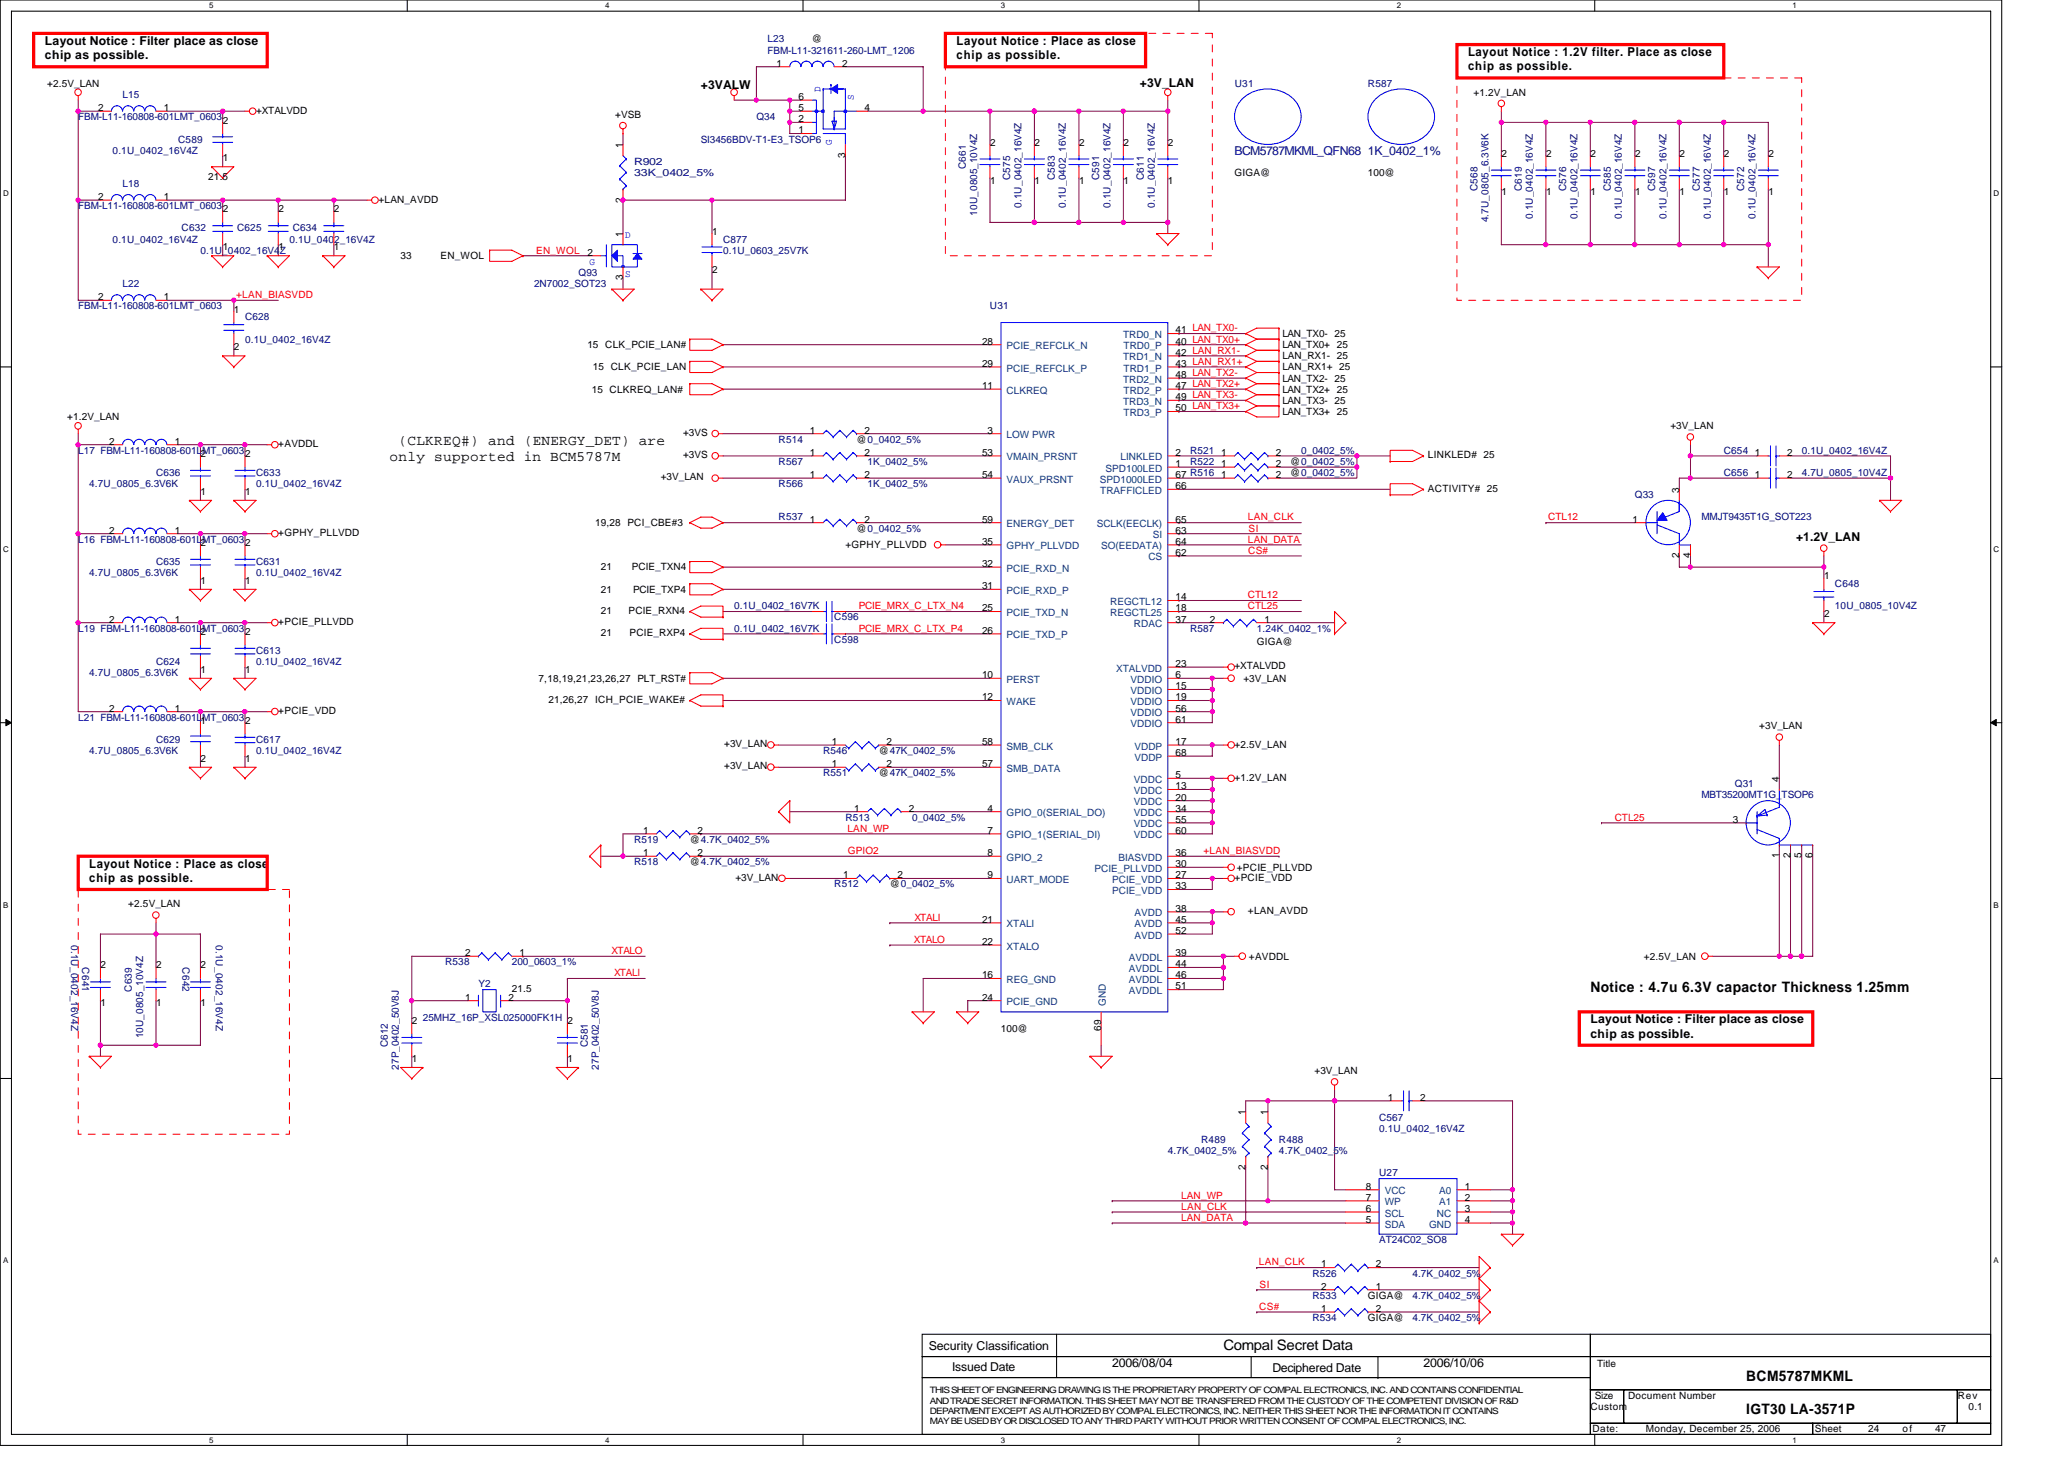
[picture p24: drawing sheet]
<svg xmlns="http://www.w3.org/2000/svg" width="297mm" height="210mm" viewBox="0 0 297 210" stroke-linecap="round" stroke-linejoin="round" font-family="sans-serif">
<defs><g id="words">
<g font-size="2.1">
<text x="57.3" y="64.1">(CLKREQ#) and (ENERGY_DET) are</text>
<text x="56" y="66.3">only supported in BCM5787M</text>
<text x="228.9" y="142.7">Notice : 4.7u 6.3V capactor Thickness 1.25mm</text>
<text x="176.1" y="194.4">Compal Secret Data</text>
<text x="251.3" y="203.6">IGT30 LA-3571P</text>
<text x="251.3" y="198.8">BCM5787MKML</text>
</g>
<g font-size="1.8">
<text x="6.5" y="6.4">Layout Notice : Filter place as close</text>
<text x="6.5" y="8.5">chip as possible.</text>
<text x="137.7" y="6.4">Layout Notice : Place as close</text>
<text x="137.7" y="8.5">chip as possible.</text>
<text x="211.3" y="8">Layout Notice : 1.2V filter. Place as close</text>
<text x="211.3" y="10.1">chip as possible.</text>
<text x="100.9" y="12.8">+3VALW</text>
<text x="164.1" y="12.5">+3V_LAN</text>
<text x="258.5" y="77.8">+1.2V_LAN</text>
<text x="12.8" y="124.9">Layout Notice : Place as close</text>
<text x="12.8" y="127">chip as possible.</text>
<text x="228.9" y="147.3">Layout Notice : Filter place as close</text>
<text x="228.9" y="149.4">chip as possible.</text>
<text x="133.7" y="194.2">Security Classification</text>
<text x="137" y="197.3">Issued Date</text>
<text x="160.1" y="196.8">2006/08/04</text>
<text x="183.1" y="197.4">Deciphered Date</text>
<text x="204.9" y="196.8">2006/10/06</text>
</g>
<g font-size="1.8" fill="#000080">
<text x="177.7" y="22.4">BCM5787MKML_QFN68</text>
<text x="196.9" y="22.4">1K_0402_1%</text>
</g>
<g font-size="1.4" fill="#000080">
<text x="110.5" y="6.1">L23</text>
<text x="110.5" y="7.7">FBM-L11-321611-260-LMT_1206</text>
<text x="11.3" y="17.3">FBM-L11-160808-601LMT_0603</text>
<text x="17.6" y="14.1">L15</text>
<text x="108.9" y="17.3">Q34</text>
<text x="177.7" y="12.5">U31</text>
<text x="196.9" y="12.5">R587</text>
<text x="16.2" y="22.1">0.1U_0402_16V4Z</text>
<text x="25.7" y="20.5">C589</text>
<text x="91.2" y="23.7">R902</text>
<text x="100.9" y="20.5">SI3456BDV-T1-E3_TSOP6</text>
<text x="17.6" y="26.9">L18</text>
<text x="91.3" y="25.3">33K_0402_5%</text>
<text x="139" y="24.3" transform="rotate(-90 139 24.3)">C661</text>
<text x="145.4" y="25.9" transform="rotate(-90 145.4 25.9)">C575</text>
<text x="147" y="29.9" transform="rotate(-90 147 29.9)">0.1U_0402_16V4Z</text>
<text x="151.8" y="25.9" transform="rotate(-90 151.8 25.9)">C583</text>
<text x="153.4" y="29.9" transform="rotate(-90 153.4 29.9)">0.1U_0402_16V4Z</text>
<text x="158.2" y="25.9" transform="rotate(-90 158.2 25.9)">C591</text>
<text x="159.8" y="29.9" transform="rotate(-90 159.8 29.9)">0.1U_0402_16V4Z</text>
<text x="164.6" y="25.9" transform="rotate(-90 164.6 25.9)">C611</text>
<text x="166.2" y="29.9" transform="rotate(-90 166.2 29.9)">0.1U_0402_16V4Z</text>
<text x="212.6" y="27.5" transform="rotate(-90 212.6 27.5)">C568</text>
<text x="219" y="27.5" transform="rotate(-90 219 27.5)">C619</text>
<text x="225.4" y="27.5" transform="rotate(-90 225.4 27.5)">C576</text>
<text x="231.8" y="27.5" transform="rotate(-90 231.8 27.5)">C585</text>
<text x="238.2" y="27.5" transform="rotate(-90 238.2 27.5)">C597</text>
<text x="244.6" y="27.5" transform="rotate(-90 244.6 27.5)">C577</text>
<text x="251" y="27.5" transform="rotate(-90 251 27.5)">C572</text>
<text x="11.3" y="30.1">FBM-L11-160808-601LMT_0603</text>
<text x="16.2" y="34.9">0.1U_0402_16V4Z</text>
<text x="26.1" y="33.3">C632</text>
<text x="34.1" y="33.3">C625</text>
<text x="41.7" y="34.9">0.1U_0402_16V4Z</text>
<text x="42.1" y="33.3">C634</text>
<text x="104.1" y="34.9">C877</text>
<text x="140.6" y="31.1" transform="rotate(-90 140.6 31.1)">10U_0805_10V4Z</text>
<text x="214.2" y="32" transform="rotate(-90 214.2 32)">4.7U_0805_6.3V6K</text>
<text x="220.6" y="31.5" transform="rotate(-90 220.6 31.5)">0.1U_0402_16V4Z</text>
<text x="227" y="31.5" transform="rotate(-90 227 31.5)">0.1U_0402_16V4Z</text>
<text x="233.4" y="31.5" transform="rotate(-90 233.4 31.5)">0.1U_0402_16V4Z</text>
<text x="239.8" y="31.5" transform="rotate(-90 239.8 31.5)">0.1U_0402_16V4Z</text>
<text x="246.2" y="31.5" transform="rotate(-90 246.2 31.5)">0.1U_0402_16V4Z</text>
<text x="252.6" y="31.5" transform="rotate(-90 252.6 31.5)">0.1U_0402_16V4Z</text>
<text x="17.6" y="41.3">L22</text>
<text x="28.8" y="36.5">0.1U_0402_16V4Z</text>
<text x="76.9" y="41.3">2N7002_SOT23</text>
<text x="83.3" y="39.7">Q93</text>
<text x="104.1" y="36.5">0.1U_0603_25V7K</text>
<text x="11.3" y="44.5">FBM-L11-160808-601LMT_0603</text>
<text x="35.3" y="46.1">C628</text>
<text x="142.5" y="44.5">U31</text>
<text x="35.3" y="49.3">0.1U_0402_16V4Z</text>
<text x="11.3" y="65.3">L17 FBM-L11-160808-601LMT_0603</text>
<text x="112.1" y="63.7">R514</text>
<text x="171.3" y="65.3">R521</text>
<text x="187.3" y="65.3">0_0402_5%</text>
<text x="248.1" y="65.3">C654</text>
<text x="259.3" y="65.3">0.1U_0402_16V4Z</text>
<text x="12.8" y="70.1">4.7U_0805_6.3V6K</text>
<text x="22.5" y="68.5">C636</text>
<text x="36.8" y="68.5">C633</text>
<text x="36.8" y="70.1">0.1U_0402_16V4Z</text>
<text x="112.1" y="70.1">R566</text>
<text x="112.1" y="66.9">R567</text>
<text x="124.9" y="70.1">1K_0402_5%</text>
<text x="124.9" y="66.9">1K_0402_5%</text>
<text x="171.3" y="66.9">R522</text>
<text x="235.3" y="71.7">Q33</text>
<text x="248.1" y="68.5">C656</text>
<text x="259.3" y="68.5">4.7U_0805_10V4Z</text>
<text x="112.1" y="74.9">R537</text>
<text x="244.9" y="74.9">MMJT9435T1G_SOT223</text>
<text x="11.3" y="78.1">L16 FBM-L11-160808-601LMT_0603</text>
<text x="12.8" y="82.9">4.7U_0805_6.3V6K</text>
<text x="22.5" y="81.3">C635</text>
<text x="36.8" y="81.3">C631</text>
<text x="36.8" y="82.9">0.1U_0402_16V4Z</text>
<text x="105.7" y="87.7">0.1U_0402_16V7K</text>
<text x="120.1" y="89.3">C596</text>
<text x="264.1" y="84.5">C648</text>
<text x="264.1" y="87.7">10U_0805_10V4Z</text>
<text x="11.3" y="90.9">L19 FBM-L11-160808-601LMT_0603</text>
<text x="22.5" y="95.7">C624</text>
<text x="36.8" y="94.1">C613</text>
<text x="36.8" y="95.7">0.1U_0402_16V4Z</text>
<text x="105.7" y="90.9">0.1U_0402_16V7K</text>
<text x="120.1" y="92.5">C598</text>
<text x="171.3" y="90.9">R587</text>
<text x="180.9" y="90.9">1.24K_0402_1%</text>
<text x="12.8" y="97.3">4.7U_0805_6.3V6K</text>
<text x="11.3" y="103.7">L21 FBM-L11-160808-601LMT_0603</text>
<text x="22.5" y="106.9">C629</text>
<text x="36.8" y="106.9">C617</text>
<text x="12.8" y="108.5">4.7U_0805_6.3V6K</text>
<text x="36.8" y="108.5">0.1U_0402_16V4Z</text>
<text x="118.5" y="111.7">R551</text>
<text x="118.5" y="108.5">R546</text>
<text x="249.7" y="113.3">Q31</text>
<text x="121.7" y="118.1">R513</text>
<text x="131.3" y="118.1">0_0402_5%</text>
<text x="244.9" y="114.9">MBT35200MT1G_TSOP6</text>
<text x="91.3" y="121.3">R519</text>
<text x="91.3" y="124.5">R518</text>
<text x="120.1" y="127.7">R512</text>
<text x="10.2" y="136" transform="rotate(90 10.2 136)">0.1U_0402_16V4Z</text>
<text x="31" y="136" transform="rotate(90 31 136)">0.1U_0402_16V4Z</text>
<text x="11.8" y="139.2" transform="rotate(90 11.8 139.2)">C641</text>
<text x="19" y="142.7" transform="rotate(-90 19 142.7)">C639</text>
<text x="26.2" y="139.2" transform="rotate(90 26.2 139.2)">C642</text>
<text x="64" y="138.9">R538</text>
<text x="68.9" y="142.1">Y2</text>
<text x="73.7" y="138.9">200_0603_1%</text>
<text x="20.6" y="149.5" transform="rotate(-90 20.6 149.5)">10U_0805_10V4Z</text>
<text x="60.9" y="146.9">25MHZ_16P_XSL025000FK1H</text>
<text x="55.8" y="150.7" transform="rotate(-90 55.8 150.7)">C612</text>
<text x="57.4" y="153.9" transform="rotate(-90 57.4 153.9)">27P_0402_50V8J</text>
<text x="84.6" y="150.7" transform="rotate(-90 84.6 150.7)">C581</text>
<text x="86.2" y="153.9" transform="rotate(-90 86.2 153.9)">27P_0402_50V8J</text>
<text x="198.5" y="161.3">C567</text>
<text x="168.1" y="166.1">4.7K_0402_5%</text>
<text x="172.9" y="164.5">R489</text>
<text x="184.1" y="164.5">R488</text>
<text x="184.1" y="166.1">4.7K_0402_5%</text>
<text x="198.5" y="162.9">0.1U_0402_16V4Z</text>
<text x="198.5" y="169.3">U27</text>
<text x="198.5" y="178.9">AT24C02_SO8</text>
<text x="188.9" y="183.7">R526</text>
<text x="203.3" y="183.7">4.7K_0402_5%</text>
<text x="188.9" y="186.9">R533</text>
<text x="188.9" y="190.1">R534</text>
<text x="203.3" y="186.9">4.7K_0402_5%</text>
<text x="203.3" y="190.1">4.7K_0402_5%</text>
</g>
<g font-size="1.4">
<text x="111.7" y="9.6">1</text>
<text x="116.9" y="6.1">@</text>
<text x="121.2" y="9.6">2</text>
<text x="6.8" y="12.5">+2.5V_LAN</text>
<text x="14.1" y="16">2</text>
<text x="23.6" y="16">1</text>
<text x="32.1" y="17.8">2</text>
<text x="36.8" y="16.3">+XTALVDD</text>
<text x="88.5" y="17">+VSB</text>
<text x="114.9" y="14.4">6</text>
<text x="114.9" y="17.6">2</text>
<text x="114.9" y="16">5</text>
<text x="124.4" y="16">4</text>
<text x="212.1" y="13.8">+1.2V_LAN</text>
<text x="32.1" y="23.2">1</text>
<text x="89.6" y="21.3" transform="rotate(-90 89.6 21.3)">1</text>
<text x="114.9" y="19.2">1</text>
<text x="121.6" y="22.7" transform="rotate(-90 121.6 22.7)">3</text>
<text x="142.5" y="21">2</text>
<text x="148.9" y="21">2</text>
<text x="155.3" y="21">2</text>
<text x="161.7" y="21">2</text>
<text x="168.1" y="21">2</text>
<text x="216.1" y="22.6">2</text>
<text x="222.5" y="22.6">2</text>
<text x="228.9" y="22.6">2</text>
<text x="235.3" y="22.6">2</text>
<text x="241.7" y="22.6">2</text>
<text x="248.1" y="22.6">2</text>
<text x="254.5" y="22.6">2</text>
<text x="14.1" y="28.8">2</text>
<text x="23.6" y="28.8">1</text>
<text x="30" y="26">21.5</text>
<text x="54.5" y="29.1">+LAN_AVDD</text>
<text x="89.6" y="29.1" transform="rotate(-90 89.6 29.1)">2</text>
<text x="142.5" y="26.4">1</text>
<text x="148.9" y="26.4">1</text>
<text x="155.3" y="26.4">1</text>
<text x="161.7" y="26.4">1</text>
<text x="168.1" y="26.4">1</text>
<text x="177.7" y="25.3">GIGA@</text>
<text x="196.9" y="25.3">100@</text>
<text x="216.1" y="28">1</text>
<text x="222.5" y="28">1</text>
<text x="228.9" y="28">1</text>
<text x="235.3" y="28">1</text>
<text x="241.7" y="28">1</text>
<text x="248.1" y="28">1</text>
<text x="254.5" y="28">1</text>
<text x="32.1" y="30.6">2</text>
<text x="40.1" y="30.6">2</text>
<text x="48.1" y="30.6">2</text>
<text x="89.6" y="34.1" transform="rotate(-90 89.6 34.1)">1</text>
<text x="102.5" y="33.8">1</text>
<text x="32.1" y="36">1</text>
<text x="40.1" y="36">1</text>
<text x="48.1" y="36">1</text>
<text x="57.7" y="37.3">33</text>
<text x="63.4" y="37.3">EN_WOL</text>
<text x="84.5" y="36.8">2</text>
<text x="89.6" y="40.3" transform="rotate(-90 89.6 40.3)">3</text>
<text x="102.5" y="39.2">2</text>
<text x="14.1" y="43.2">2</text>
<text x="23.6" y="43.2">1</text>
<text x="33.7" y="45">1</text>
<text x="169.2" y="48">41 LAN_TX0-</text>
<text x="33.7" y="50.4">2</text>
<text x="84.5" y="50.1">15 CLK_PCIE_LAN#</text>
<text x="85.3" y="53.3">15 CLK_PCIE_LAN</text>
<text x="141.3" y="49.6">28</text>
<text x="141.3" y="52.8">29</text>
<text x="169.2" y="51.2">42 LAN_RX1-</text>
<text x="169.2" y="49.6">40 LAN_TX0+</text>
<text x="169.2" y="52.8">43 LAN_RX1+</text>
<text x="184.5" y="48.5">LAN_TX0- 25</text>
<text x="184.5" y="51.7">LAN_RX1- 25</text>
<text x="184.5" y="50.1">LAN_TX0+ 25</text>
<text x="184.5" y="53.3">LAN_RX1+ 25</text>
<text x="85.2" y="56.5">15 CLKREQ_LAN#</text>
<text x="141.3" y="56">11</text>
<text x="169.2" y="54.4">48 LAN_TX2-</text>
<text x="169.2" y="57.6">49 LAN_TX3-</text>
<text x="169.2" y="56">47 LAN_TX2+</text>
<text x="169.2" y="59.2">50 LAN_TX3+</text>
<text x="184.5" y="54.9">LAN_TX2- 25</text>
<text x="184.5" y="56.5">LAN_TX2+ 25</text>
<text x="184.5" y="58.1">LAN_TX3- 25</text>
<text x="184.5" y="59.7">LAN_TX3+ 25</text>
<text x="9.6" y="60.5">+1.2V_LAN</text>
<text x="15.7" y="64">2</text>
<text x="25.2" y="64">1</text>
<text x="28.9" y="65.8">2</text>
<text x="35.3" y="65.8">2</text>
<text x="40" y="64.3">+AVDDL</text>
<text x="98.3" y="66">+3VS</text>
<text x="98.3" y="62.7">+3VS</text>
<text x="116.5" y="62.4">1</text>
<text x="116.5" y="65.6">1</text>
<text x="123.3" y="63.7">@0_0402_5%</text>
<text x="124.4" y="62.4">2</text>
<text x="124.4" y="65.6">2</text>
<text x="141.3" y="65.6">53</text>
<text x="142.1" y="62.4">3</text>
<text x="169.2" y="65.6">2</text>
<text x="175.7" y="65.6">1</text>
<text x="183.6" y="65.6">2</text>
<text x="205.5" y="66">LINKLED# 25</text>
<text x="240.4" y="61.8">+3V_LAN</text>
<text x="252.6" y="65.6">1</text>
<text x="257.2" y="65.6">2</text>
<text x="28.9" y="71.2">1</text>
<text x="35.3" y="71.2">1</text>
<text x="95.1" y="69.2">+3V_LAN</text>
<text x="116.5" y="68.8">1</text>
<text x="124.4" y="68.8">2</text>
<text x="141.3" y="68.8">54</text>
<text x="169.2" y="70.4">66</text>
<text x="169.2" y="67.2">1</text>
<text x="169.2" y="68.8">67 R516</text>
<text x="175.7" y="67.2">1</text>
<text x="175.7" y="68.8">1</text>
<text x="183.6" y="67.2">2</text>
<text x="183.6" y="68.8">2</text>
<text x="185.7" y="66.9">@0_0402_5%</text>
<text x="185.7" y="68.5">@0_0402_5%</text>
<text x="205.5" y="70.7">ACTIVITY# 25</text>
<text x="241.7" y="70.9" transform="rotate(-90 241.7 70.9)">3</text>
<text x="252.6" y="68.8">1</text>
<text x="257.2" y="68.8">2</text>
<text x="15.7" y="76.8">2</text>
<text x="25.2" y="76.8">1</text>
<text x="40" y="77.2">+GPHY_PLLVDD</text>
<text x="85.7" y="75.7">19,28 PCI_CBE#3</text>
<text x="116.5" y="75.2">1</text>
<text x="123.3" y="76.5">@0_0402_5%</text>
<text x="124.4" y="75.2">2</text>
<text x="141.3" y="75.2">59</text>
<text x="169.2" y="76.8">63</text>
<text x="169.2" y="75.2">65</text>
<text x="234.9" y="75.2">1</text>
<text x="28.9" y="78.6">2</text>
<text x="35.3" y="78.6">2</text>
<text x="86.5" y="82.1">21</text>
<text x="90.9" y="82.1">PCIE_TXN4</text>
<text x="121.7" y="78.9">+GPHY_PLLVDD</text>
<text x="141.3" y="78.4">35</text>
<text x="141.3" y="81.6">32</text>
<text x="169.2" y="80">62</text>
<text x="169.2" y="78.4">64</text>
<text x="241.7" y="80.3" transform="rotate(-90 241.7 80.3)">2</text>
<text x="243.3" y="80.3" transform="rotate(-90 243.3 80.3)">4</text>
<text x="262.5" y="83.4">1</text>
<text x="15.7" y="89.6">2</text>
<text x="25.2" y="89.6">1</text>
<text x="28.9" y="84">1</text>
<text x="35.3" y="84">1</text>
<text x="40" y="90">+PCIE_PLLVDD</text>
<text x="86.5" y="88.3">21</text>
<text x="86.5" y="85.3">21</text>
<text x="90.5" y="88.3">PCIE_RXN4</text>
<text x="91.1" y="85.3">PCIE_TXP4</text>
<text x="141.3" y="84.8">31</text>
<text x="141.3" y="88">25</text>
<text x="169.2" y="89.6">37</text>
<text x="169.2" y="86.4">14</text>
<text x="169.2" y="88">18</text>
<text x="174.1" y="89.6">2</text>
<text x="182" y="89.6">1</text>
<text x="262.5" y="88.8">2</text>
<text x="28.9" y="91.4">2</text>
<text x="35.3" y="91.4">2</text>
<text x="86.5" y="91.5">21</text>
<text x="90.6" y="91.5">PCIE_RXP4</text>
<text x="141.3" y="91.2">26</text>
<text x="169.2" y="96">23</text>
<text x="180.9" y="92.8">GIGA@</text>
<text x="28.9" y="96.8">1</text>
<text x="35.3" y="96.8">1</text>
<text x="77.5" y="98.1">7,18,19,21,23,26,27 PLT_RST#</text>
<text x="78.9" y="101.2">21,26,27 ICH_PCIE_WAKE#</text>
<text x="141.3" y="97.6">10</text>
<text x="141.3" y="100.8">12</text>
<text x="169.2" y="97.6">6</text>
<text x="169.2" y="99.2">15</text>
<text x="169.2" y="100.8">19</text>
<text x="177.7" y="96.4">+XTALVDD</text>
<text x="178.9" y="98.1">+3V_LAN</text>
<text x="15.7" y="102.4">2</text>
<text x="25.2" y="102.4">1</text>
<text x="28.9" y="104.2">1</text>
<text x="35.3" y="104.2">2</text>
<text x="40" y="102.7">+PCIE_VDD</text>
<text x="104.2" y="107.5">+3V_LAN</text>
<text x="119.7" y="107.2">1</text>
<text x="127.6" y="107.2">2</text>
<text x="141.3" y="107.2">58</text>
<text x="169.2" y="107.2">17</text>
<text x="169.2" y="102.4">56</text>
<text x="169.2" y="104">61</text>
<text x="177.7" y="107.7">+2.5V_LAN</text>
<text x="253.2" y="105">+3V_LAN</text>
<text x="28.9" y="109.6">2</text>
<text x="35.3" y="109.6">1</text>
<text x="104.2" y="110.7">+3V_LAN</text>
<text x="119.7" y="110.4">1</text>
<text x="126.5" y="111.7">@47K_0402_5%</text>
<text x="126.5" y="108.5">@47K_0402_5%</text>
<text x="127.6" y="110.4">2</text>
<text x="141.3" y="110.4">57</text>
<text x="169.2" y="108.8">68</text>
<text x="169.2" y="112">5</text>
<text x="169.2" y="113.6">13</text>
<text x="177.7" y="112.4">+1.2V_LAN</text>
<text x="256" y="112.5" transform="rotate(-90 256 112.5)">4</text>
<text x="92.5" y="120">1</text>
<text x="100.4" y="120">2</text>
<text x="122.9" y="116.8">1</text>
<text x="130.8" y="116.8">2</text>
<text x="142.1" y="116.8">4</text>
<text x="142.1" y="120">7</text>
<text x="169.2" y="115.2">20</text>
<text x="169.2" y="116.8">34</text>
<text x="169.2" y="118.4">55</text>
<text x="169.2" y="120">60</text>
<text x="249.4" y="118.4">3</text>
<text x="92.5" y="123.2">1</text>
<text x="99.3" y="121.3">@4.7K_0402_5%</text>
<text x="99.3" y="124.5">@4.7K_0402_5%</text>
<text x="100.4" y="123.2">2</text>
<text x="142.1" y="123.2">8</text>
<text x="169.2" y="124.8">30</text>
<text x="169.2" y="123.2">36</text>
<text x="178" y="125.3">+PCIE_PLLVDD</text>
<text x="256" y="123.5" transform="rotate(-90 256 123.5)">1</text>
<text x="257.7" y="123.5" transform="rotate(-90 257.7 123.5)">2</text>
<text x="259.3" y="123.5" transform="rotate(-90 259.3 123.5)">5</text>
<text x="260.9" y="123.5" transform="rotate(-90 260.9 123.5)">6</text>
<text x="18.5" y="130.6">+2.5V_LAN</text>
<text x="105.8" y="126.7">+3V_LAN</text>
<text x="121.3" y="126.4">1</text>
<text x="128.1" y="127.7">@0_0402_5%</text>
<text x="129.2" y="126.4">2</text>
<text x="142.1" y="126.4">9</text>
<text x="169.2" y="131.2">38</text>
<text x="169.2" y="126.4">27</text>
<text x="169.2" y="128">33</text>
<text x="177.7" y="126.7">+PCIE_VDD</text>
<text x="179.6" y="131.6">+LAN_AVDD</text>
<text x="66.9" y="137.6">2</text>
<text x="74.8" y="137.6">1</text>
<text x="141.3" y="132.8">21</text>
<text x="141.3" y="136">22</text>
<text x="169.2" y="137.6">39</text>
<text x="169.2" y="132.8">45</text>
<text x="169.2" y="134.4">52</text>
<text x="14.5" y="139.4">2</text>
<text x="22.5" y="139.4">2</text>
<text x="28.9" y="139.4">2</text>
<text x="66.9" y="144">1</text>
<text x="73.2" y="144">2</text>
<text x="73.7" y="142.7">21.5</text>
<text x="141.3" y="140.8">16</text>
<text x="141.3" y="144">24</text>
<text x="169.2" y="139.2">44</text>
<text x="169.2" y="140.8">46</text>
<text x="169.2" y="142.4">51</text>
<text x="179.7" y="138.1">+AVDDL</text>
<text x="236.6" y="138.1">+2.5V_LAN</text>
<text x="14.5" y="144.8">1</text>
<text x="22.5" y="144.8">1</text>
<text x="28.9" y="144.8">1</text>
<text x="59.3" y="147.4">2</text>
<text x="81.7" y="147.4">2</text>
<text x="144.1" y="148.5">100@</text>
<text x="158.5" y="148.4" transform="rotate(-90 158.5 148.4)">69</text>
<text x="59.3" y="152.8">1</text>
<text x="81.7" y="152.8">1</text>
<text x="189.2" y="154.6">+3V_LAN</text>
<text x="179.3" y="160.5" transform="rotate(-90 179.3 160.5)">1</text>
<text x="182.5" y="160.5" transform="rotate(-90 182.5 160.5)">1</text>
<text x="199.7" y="158.4">1</text>
<text x="204.4" y="158.4">2</text>
<text x="179.3" y="168.4" transform="rotate(-90 179.3 168.4)">2</text>
<text x="182.5" y="168.4" transform="rotate(-90 182.5 168.4)">2</text>
<text x="196.6" y="171.2">8</text>
<text x="196.6" y="172.8">7</text>
<text x="210.8" y="171.2">1</text>
<text x="210.8" y="172.8">2</text>
<text x="196.6" y="174.4">6</text>
<text x="196.6" y="176">5</text>
<text x="210.8" y="174.4">3</text>
<text x="210.8" y="176">4</text>
<text x="190.1" y="182.4">1</text>
<text x="190.1" y="185.6">2</text>
<text x="198" y="182.4">2</text>
<text x="198" y="185.6">1</text>
<text x="190.1" y="188.8">1</text>
<text x="196.9" y="186.9">GIGA@</text>
<text x="196.9" y="190.1">GIGA@</text>
<text x="198" y="188.8">2</text>
<text x="229.8" y="196.7">Title</text>
<text x="228.9" y="202.9">Custom</text>
<text x="229.5" y="201.3">Size</text>
<text x="234.3" y="201.3">Document Number</text>
<text x="281.7" y="201.3">Rev</text>
<text x="283.3" y="202.9">0.1</text>
<text x="229.2" y="206.1">Date:</text>
<text x="236.9" y="206.1">Monday, December 25, 2006</text>
<text x="261.2" y="206.1">Sheet</text>
<text x="268.9" y="206.1">24</text>
<text x="273.8" y="206.1">of</text>
<text x="278.5" y="206.1">47</text>
</g>
<g font-size="1.4" fill="#00f">
<text x="118.1" y="13.3" transform="rotate(-90 118.1 13.3)">D</text>
<text x="122.9" y="14.4" transform="rotate(-90 122.9 14.4)">S</text>
<text x="119.7" y="20.8" transform="rotate(-90 119.7 20.8)">G</text>
<text x="90" y="34.3">D</text>
<text x="84.9" y="38.1">G</text>
<text x="90" y="39.9">S</text>
</g>
<g font-size="1.4" fill="#f00">
<text x="77.2" y="36.5">EN_WOL</text>
<text x="34" y="42.9">+LAN_BIASVDD</text>
<text x="179.6" y="74.9">LAN_CLK</text>
<text x="179.7" y="76.5">SI</text>
<text x="222.8" y="74.9">CTL12</text>
<text x="179.6" y="78.1">LAN_DATA</text>
<text x="179.6" y="79.7">CS#</text>
<text x="123.6" y="87.7">PCIE_MRX_C_LTX_N4</text>
<text x="179.6" y="86.1">CTL12</text>
<text x="179.6" y="87.7">CTL25</text>
<text x="123.6" y="90.9">PCIE_MRX_C_LTX_P4</text>
<text x="122" y="119.7">LAN_WP</text>
<text x="232.4" y="118.1">CTL25</text>
<text x="122" y="122.9">GPIO2</text>
<text x="173.2" y="122.9">+LAN_BIASVDD</text>
<text x="88" y="137.3">XTALO</text>
<text x="131.5" y="135.7">XTALO</text>
<text x="131.6" y="132.5">XTALI</text>
<text x="88.4" y="140.5">XTALI</text>
<text x="170" y="172.5">LAN_WP</text>
<text x="170" y="175.7">LAN_DATA</text>
<text x="170" y="174.1">LAN_CLK</text>
<text x="181.2" y="182.1">LAN_CLK</text>
<text x="181.3" y="185.3">SI</text>
<text x="181.2" y="188.5">CS#</text>
</g>
<g font-size="1.4" fill="#004080">
<text x="144.9" y="50.3">PCIE_REFCLK_N</text>
<text x="144.9" y="53.5">PCIE_REFCLK_P</text>
<text x="161.6" y="48.7">TRD0_N</text>
<text x="161.6" y="51.9">TRD1_N</text>
<text x="161.7" y="50.3">TRD0_P</text>
<text x="161.7" y="53.5">TRD1_P</text>
<text x="144.9" y="56.7">CLKREQ</text>
<text x="161.6" y="55.1">TRD2_N</text>
<text x="161.6" y="58.3">TRD3_N</text>
<text x="161.7" y="56.7">TRD2_P</text>
<text x="161.7" y="59.9">TRD3_P</text>
<text x="144.9" y="63.1">LOW PWR</text>
<text x="144.9" y="66.3">VMAIN_PRSNT</text>
<text x="144.9" y="69.5">VAUX_PRSNT</text>
<text x="158.3" y="69.5">SPD1000LED</text>
<text x="158.3" y="71.1">TRAFFICLED</text>
<text x="159.1" y="67.9">SPD100LED</text>
<text x="161.3" y="66.3">LINKLED</text>
<text x="144.9" y="75.9">ENERGY_DET</text>
<text x="157.8" y="75.9">SCLK(EECLK)</text>
<text x="165.9" y="77.5">SI</text>
<text x="144.9" y="79.1">GPHY_PLLVDD</text>
<text x="144.9" y="82.3">PCIE_RXD_N</text>
<text x="158.5" y="79.1">SO(EEDATA)</text>
<text x="165.3" y="80.7">CS</text>
<text x="144.9" y="85.5">PCIE_RXD_P</text>
<text x="144.9" y="88.7">PCIE_TXD_N</text>
<text x="159.8" y="87.1">REGCTL12</text>
<text x="159.8" y="88.7">REGCTL25</text>
<text x="144.9" y="91.9">PCIE_TXD_P</text>
<text x="163.2" y="90.3">RDAC</text>
<text x="144.9" y="98.3">PERST</text>
<text x="144.9" y="101.5">WAKE</text>
<text x="160.6" y="96.7">XTALVDD</text>
<text x="162.7" y="98.3">VDDIO</text>
<text x="162.7" y="99.9">VDDIO</text>
<text x="162.7" y="101.5">VDDIO</text>
<text x="144.9" y="107.9">SMB_CLK</text>
<text x="162.7" y="103.1">VDDIO</text>
<text x="162.7" y="104.7">VDDIO</text>
<text x="163.3" y="107.9">VDDP</text>
<text x="144.9" y="111.1">SMB_DATA</text>
<text x="163.2" y="112.7">VDDC</text>
<text x="163.3" y="109.5">VDDP</text>
<text x="144.9" y="117.5">GPIO_0(SERIAL_DO)</text>
<text x="163.2" y="114.3">VDDC</text>
<text x="163.2" y="115.9">VDDC</text>
<text x="163.2" y="117.5">VDDC</text>
<text x="163.2" y="119.1">VDDC</text>
<text x="144.9" y="120.7">GPIO_1(SERIAL_DI)</text>
<text x="144.9" y="123.9">GPIO_2</text>
<text x="157.5" y="125.5">PCIE_PLLVDD</text>
<text x="161" y="123.9">BIASVDD</text>
<text x="163.2" y="120.7">VDDC</text>
<text x="144.9" y="127.1">UART_MODE</text>
<text x="160.1" y="127.1">PCIE_VDD</text>
<text x="160.1" y="128.7">PCIE_VDD</text>
<text x="163.3" y="131.9">AVDD</text>
<text x="144.9" y="133.5">XTALI</text>
<text x="144.9" y="136.7">XTALO</text>
<text x="163.3" y="133.5">AVDD</text>
<text x="163.3" y="135.1">AVDD</text>
<text x="144.9" y="141.5">REG_GND</text>
<text x="162.5" y="138.3">AVDDL</text>
<text x="162.5" y="139.9">AVDDL</text>
<text x="162.5" y="141.5">AVDDL</text>
<text x="162.5" y="143.1">AVDDL</text>
<text x="144.9" y="144.7">PCIE_GND</text>
<text x="159.1" y="144.8" transform="rotate(-90 159.1 144.8)">GND</text>
<text x="199.3" y="171.9">VCC</text>
<text x="199.3" y="173.5">WP</text>
<text x="207.1" y="171.9">A0</text>
<text x="207.1" y="173.5">A1</text>
<text x="199.3" y="175.1">SCL</text>
<text x="199.3" y="176.7">SDA</text>
<text x="205.7" y="176.7">GND</text>
<text x="206.8" y="175.1">NC</text>
</g>
<g font-size="1.3">
<text x="133.8" y="200.5">THIS SHEET OF ENGINEERING DRAWING IS THE PROPRIETARY PROPERTY OF COMPAL ELECTRONICS, INC. AND CONTAINS CONFIDENTIAL</text>
<text x="133.8" y="202">AND TRADE SECRET INFORMATION. THIS SHEET MAY NOT BE TRANSFERED FROM THE CUSTODY OF THE COMPETENT DIVISION OF R&amp;D</text>
<text x="133.8" y="203.5">DEPARTMENT EXCEPT AS AUTHORIZED BY COMPAL ELECTRONICS, INC. NEITHER THIS SHEET NOR THE INFORMATION IT CONTAINS</text>
<text x="133.8" y="204.9">MAY BE USED BY OR DISCLOSED TO ANY THIRD PARTY WITHOUT PRIOR WRITTEN CONSENT OF COMPAL ELECTRONICS, INC.</text>
</g>
<g font-size="1.1">
<text x="30.1" y="1.2">5</text>
<text x="87.1" y="1.2">4</text>
<text x="144" y="1.2">3</text>
<text x="201" y="1.2">2</text>
<text x="258" y="1.2">1</text>
<text x=".4" y="28.2">D</text>
<text x="286.9" y="28.2">D</text>
<text x=".4" y="79.4">C</text>
<text x="286.9" y="79.4">C</text>
<text x=".4" y="130.6">B</text>
<text x="286.9" y="130.6">B</text>
<text x=".4" y="181.8">A</text>
<text x="286.9" y="181.8">A</text>
<text x="30.1" y="207.6">5</text>
<text x="87.1" y="207.6">4</text>
<text x="144" y="207.6">3</text>
<text x="201" y="207.6">2</text>
<text x="258" y="207.6">1</text>
</g>
</g></defs>
<path d="M0 0h288.1v208h-288.1zM1.6 1.6h284.9v204.8h-284.9z" fill="none" stroke="#000" stroke-width=".15"/>
<g fill="#fff">
<path d="M30.1 .2h.6v1.2h-.6z"/>
<path d="M30.1 206.6h.6v1.3h-.6z"/>
</g>
<path d="M58.6 0v1.6M58.6 206.4v1.6" fill="none" stroke="#000" stroke-width=".15"/>
<g fill="#fff">
<path d="M87.1 .2h.6v1.2h-.6z"/>
<path d="M87.1 206.6h.6v1.3h-.6z"/>
</g>
<path d="M115.6 0v1.6M115.6 206.4v1.6" fill="none" stroke="#000" stroke-width=".15"/>
<g fill="#fff">
<path d="M144 .2h.6v1.2h-.6z"/>
<path d="M144 206.6h.6v1.3h-.6z"/>
</g>
<path d="M172.5 0v1.6M172.5 206.4v1.6" fill="none" stroke="#000" stroke-width=".15"/>
<g fill="#fff">
<path d="M201 .2h.6v1.2h-.6z"/>
<path d="M201 206.6h.6v1.3h-.6z"/>
</g>
<path d="M229.5 0v1.6M229.5 206.4v1.6" fill="none" stroke="#000" stroke-width=".15"/>
<g fill="#fff">
<path d="M258 .2h.6v1.2h-.6z"/>
<path d="M258 206.6h.6v1.3h-.6z"/>
<path d="M.4 27.2h.8v1.3h-.8z"/>
<path d="M286.9 27.2h.8v1.3h-.8z"/>
<path d="M.4 78.4h.8v1.3h-.8z"/>
<path d="M286.9 78.4h.8v1.3h-.8z"/>
</g>
<path d="M0 52.8h1.6M286.5 52.8h1.6" fill="none" stroke="#000" stroke-width=".15"/>
<g fill="#fff">
<path d="M.4 129.6h.8v1.3h-.8z"/>
<path d="M286.9 129.6h.7v1.3h-.7z"/>
</g>
<path d="M0 104h1.6M286.5 104h1.6" fill="none" stroke="#000" stroke-width=".15"/>
<path d="M.8 103.5l.8 .5-.8 .5zM286.5 104l.8-.5v1z" fill="#000" stroke="#000" stroke-width=".14"/>
<g fill="#fff">
<path d="M.4 180.8h.8v1.3h-.8z"/>
<path d="M286.9 180.8h.7v1.3h-.7z"/>
</g>
<g fill="none" stroke="#000" stroke-width=".15">
<path d="M0 155.2h1.6M286.5 155.2h1.6M132.7 192h96.2v3.2h-96.2zM132.7 195.2h96.2v3.1h-96.2zM132.7 198.3h96.2v8.1h-96.2zM152.1 195.2h.1M152.1 195.2v3.1M152.1 192v3.2M180.1 195.2v3.1M198.3 198.3h.1M198.3 195.2v3.1M228.9 192h57.6v3.2h-57.6z"/>
<path d="M228.9 195.2h57.6v4.8h-57.6zM228.9 204.8h32v1.6h-32zM228.9 200h4.8v4.8h-4.8zM233.7 200h48v4.8h-48zM260.9 204.8h25.6v1.6h-25.6zM281.7 200h4.8v4.8h-4.8z"/>
</g>
<g fill="none" stroke="#800040" stroke-width=".15">
<path d="M11.3 16v12.8M11.3 16h3.2M11.3 14.4v1.6M24 16h8M32 16h3.3M32 16v1.6M89.7 19.2v1.6M105.7 14.4h3.2M108.9 14.4h4.8M112.1 9.6h-3.2v4.8M113.7 14.4h1.6M113.7 17.6v1.6h1.6"/>
<path d="M113.7 14.4v1.6M113.7 17.6h1.6M113.7 16v1.6M113.7 16h1.6M121.7 9.6h11.2v6.4M124.9 16h8M132.9 16h9.6M142.5 16v4.8M142.5 16h6.4M148.9 16h6.4M148.9 16v4.8M155.3 16h6.4"/>
<path d="M155.3 16v4.8M161.7 16v4.8M161.7 16h6.4M168.1 14.4v1.6M168.1 16v4.8M216.1 16v1.6M216.1 17.6v4.8M216.1 17.6h6.4M222.5 17.6v4.8M222.5 17.6h6.4M228.9 17.6v4.8M228.9 17.6h6.4"/>
<path d="M235.3 17.6v4.8M235.3 17.6h6.4M241.7 17.6v4.8M241.7 17.6h6.4M248.1 17.6v4.8M248.1 17.6h6.4v4.8M11.3 28.8v14.4h3.2M11.3 28.8h3.2M24 28.8h8M32 28.8h8M32 35.2v1.6M32 22.4v1.6"/>
<path d="M32 28.8v1.6M40 28.8v1.6M40 28.8h8M40 35.2v1.6M48 28.8v1.6M48 35.2v1.6M48 28.8h4.8M75.3 36.8h.1M75.3 36.8h9.6M89.7 33.6v-4.8h12.8v4.8M102.5 38.4v3.2M121.7 22.4v6.4h-19.2"/>
<path d="M121.7 22.4h.1M142.5 25.6v6.4h6.4M148.9 25.6v6.4M148.9 32h6.4M155.3 32h6.4M155.3 25.6v6.4M161.7 25.6v6.4M161.7 32h6.4M168.1 25.6v6.4M168.1 32v1.6M216.1 27.2v8h6.4M222.5 27.2v8"/>
<path d="M222.5 35.2h6.4M228.9 27.2v8M228.9 35.2h6.4M235.3 35.2h6.4M235.3 27.2v8M241.7 27.2v8M241.7 35.2h6.4M248.1 27.2v8M248.1 35.2h6.4M254.5 35.2v3.2M254.5 27.2v8M24 43.2h9.7"/>
<path d="M33.7 43.2v1.6M33.7 43.2h.1M33.7 49.6v1.6M33.7 43.2h6.3M89.7 40v1.6M104.1 56h38.4M104.1 52.8h38.4M104.1 49.6h38.4M169.7 49.6h.1M169.7 51.2h.1M169.7 54.4h.1M169.7 48h.1"/>
<path d="M169.7 57.6h.1M169.7 56h.1M169.7 59.2h.1M169.7 52.8h.1M169.7 49.6h9.6M169.7 51.2h9.6M169.7 54.4h9.6M169.7 48h9.6M169.7 57.6h9.6M169.7 56h9.6M169.7 59.2h9.6M169.7 52.8h9.6"/>
<path d="M11.3 64v12.8M11.3 76.8v12.8M11.3 76.8h4.7M11.3 64h4.7M11.3 62.4v1.6M25.7 76.8h3.1M25.7 64h3.1M28.8 64v1.6M28.8 70.4v1.6M28.8 76.8v1.6M28.8 64h6.5M28.8 76.8h6.5"/>
<path d="M35.3 76.8h3.2M35.3 64h3.2M35.3 64v1.6M35.3 76.8v1.6M35.3 70.4v1.6M104.1 75.2h12.8M104.1 65.6h12.8M104.1 68.8h12.8M104.1 62.4h12.8M124.9 68.8h17.6M124.9 75.2h17.6M124.9 65.6h17.6"/>
<path d="M124.9 62.4h17.6M136.1 78.4h6.4M169.7 75.2h.1M169.7 78.4h.1M169.7 76.8h.1M169.7 70.4h30.4M169.7 68.8h6.4M169.7 67.2h6.4M169.7 65.6h6.4M169.7 75.2h17.6M169.7 78.4h17.6M169.7 76.8h17.6"/>
<path d="M184.1 65.6h11.2M195.3 65.6h4.8M195.3 67.2v1.6h-11.2M195.3 65.6v1.6h-11.2M222.5 75.2h.1M222.5 75.2h12.8M243.3 68.8h-1.6v1.6M243.3 65.6v3.2M243.3 64v1.6M243.3 65.6h9.6M243.3 68.8h9.6M257.7 65.6h14.4v3.2"/>
<path d="M257.7 68.8h14.4M272.1 68.8v3.2M11.3 89.6h4.7M11.3 89.6v12.8h4.7M25.7 89.6h3.1M28.8 89.6v1.6M28.8 96v1.6M28.8 83.2v1.6M28.8 89.6h6.5M35.3 89.6h3.2M35.3 96v1.6M35.3 89.6v1.6"/>
<path d="M35.3 83.2v1.6M104.1 91.2h12.8M104.1 88h12.8M104.1 81.6h38.4M104.1 84.8h38.4M104.1 97.6h38.4M121.7 91.2h.1M121.7 88h.1M121.7 88h20.8M121.7 91.2h20.8M169.7 89.6h4.8M169.7 86.4h.1"/>
<path d="M169.7 88h.1M169.7 97.6h4.8M169.7 99.2h4.8M169.7 96h6.4M169.7 80h.1M169.7 86.4h17.6M169.7 88h17.6M169.7 80h17.6M174.5 97.6v1.6M174.5 99.2v1.6M174.5 97.6h1.6M182.5 89.6h9.6"/>
<path d="M241.7 80v1.6h1.6M243.3 81.6h19.2M243.3 80v1.6M262.5 88v1.6M262.5 80v1.6M262.5 81.6v1.6M25.7 102.4h3.1M28.8 102.4v1.6M28.8 108.8v1.6M28.8 102.4h6.5M35.3 102.4h3.2M35.3 102.4v1.6"/>
<path d="M35.3 108.8v1.6M104.1 100.8h38.4M112.1 107.2h8M112.1 110.4h8M113.7 116.8h9.6M128.1 110.4h14.4M128.1 107.2h14.4M131.3 116.8h11.2M169.7 100.8h4.8M169.7 107.2h4.8M169.7 102.4h4.8M169.7 118.4h4.8"/>
<path d="M169.7 113.6h4.8v3.2M169.7 115.2h4.8M169.7 116.8h4.8M169.7 112h4.8M174.5 107.2v1.6h-4.8M174.5 102.4v1.6h-4.8M174.5 112h1.6M174.5 116.8v1.6M174.5 118.4v1.6h-4.8M174.5 107.2h1.6M174.5 112v1.6M174.5 100.8v1.6"/>
<path d="M230.5 118.4h.1M230.5 118.4h20.8M256.1 107.2v6.4M22.5 134.4h6.3v4.8M22.5 134.4v4.8M22.5 132.8v1.6M22.5 134.4h-8v4.8M67.3 137.6h-8v6.4M75.3 137.6h.1M75.3 137.6h17.6M86.5 123.2h3.2M89.7 123.2h3.2"/>
<path d="M92.9 120h-3.2v3.2M100.9 120h.1M100.9 123.2h.1M100.9 120h41.6M100.9 123.2h41.6M113.7 126.4h8M128.1 132.8h.1M128.1 136h.1M128.1 132.8h14.4M128.1 136h14.4M129.7 126.4h12.8M169.7 126.4h6.4"/>
<path d="M169.7 124.8h6.4M169.7 139.2h6.4v1.6M169.7 131.2h4.8M169.7 137.6h6.4M169.7 132.8h4.8M169.7 123.2h14.4M174.5 126.4v1.6h-4.8M174.5 132.8v1.6h-4.8M174.5 131.2h1.6M174.5 131.2v1.6M176.1 137.6v1.6M176.1 137.6h1.6"/>
<path d="M184.1 123.2h.1M246.5 137.6h9.6M256.1 137.6h1.6M256.1 121.6v16M257.7 121.6v16M257.7 137.6h1.6M259.3 121.6v16M260.9 121.6v16h-1.6M14.5 144v6.4h8M14.5 150.4v1.6M22.5 144v6.4M28.8 144v6.4h-6.3"/>
<path d="M59.3 152v1.6M59.3 144h8M59.3 144v3.2M73.7 144h8M81.7 140.8h.1M81.7 140.8v6.4M81.7 152v1.6M81.7 140.8h11.2M142.5 144h-3.2v1.6M142.5 140.8h-9.6v4.8M158.5 150.4v1.6M169.7 140.8h6.4"/>
<path d="M176.1 140.8v1.6h-6.4M182.5 158.4h9.6M182.5 158.4h-3.2v1.6M182.5 158.4v1.6M192.1 156.8v1.6M192.1 158.4v12.8h1.6M192.1 158.4h8M204.9 158.4h12.8v12.8M160.1 172.8h.1M160.1 176h.1M160.1 174.4h.1M160.1 172.8h22.4"/>
<path d="M160.1 176h19.2M160.1 174.4h33.6M179.3 168v8M179.3 176h14.4M182.5 172.8h11.2M182.5 168v4.8M214.5 171.2h3.2M214.5 172.8h3.2M214.5 176h3.2v1.6M214.5 174.4h3.2M217.7 172.8v1.6M217.7 174.4v1.6"/>
<path d="M217.7 171.2v1.6M180.9 182.4h.1M180.9 185.6h.1M180.9 188.8h.1M180.9 182.4h9.6M180.9 185.6h9.6M180.9 188.8h9.6M198.5 182.4h14.4M198.5 185.6h14.4M198.5 188.8h14.4"/>
</g>
<g fill="none" stroke="#f00" stroke-width=".15">
<path d="M11.3 13.8v.6M14.5 16h1.5M22.5 16h1.5M32 17.6v1.6M35.3 16h.6M89.7 19.2h.1M89.7 18.6v.6M105.7 13.8v.6M112.1 9.6h1.6M115.3 14.4h1.6M115.3 17.6h1.6M115.3 16h1.6"/>
<path d="M115.3 19.2h1.6M120.1 9.6h1.6M123.3 16h1.6M168.1 13.8v.6M216.1 15.4v.6M14.5 28.8h1.5M22.5 28.8h1.5M30.5 36.8h3.2l-1.7 1.6M30.5 36.8h.1M30.5 24h3.2l-1.7 1.6M30.5 24h.1M30.5 36.8l1.5 1.6"/>
<path d="M30.5 24l1.5 1.6M32 38.4h.1M32 25.6h.1M32 20.8v1.6M32 30.4v1.6M32 33.6v1.6M38.5 36.8h3.2l-1.7 1.6M38.5 36.8h.1M38.5 36.8l1.5 1.6M40 38.4h.1M40 30.4v1.6M40 33.6v1.6"/>
<path d="M46.5 36.8h3.2l-1.7 1.6M46.5 36.8h.1M46.5 36.8l1.5 1.6M48 38.4h.1M48 30.4v1.6M48 33.6v1.6M52.8 28.8h.7M70.5 36h3.2l1.6 .8M70.5 36v1.6h3.2l1.6-.8M70.5 36h.1M75.3 36.8h.1M84.9 36.8h1.6"/>
<path d="M89.7 20.8v1.6M89.7 27.2v1.6M89.7 33.6v1.6M89.7 38.4v1.6M102.5 33.6v1.6M102.5 36.8v1.6M121.7 20.8v1.6M142.5 20.8v1.6M142.5 24v1.6M148.9 20.8v1.6M148.9 24v1.6M155.3 20.8v1.6"/>
<path d="M155.3 24v1.6M161.7 20.8v1.6M161.7 24v1.6M166.5 33.6h3.2l-1.6 1.6M166.5 33.6h.1M166.5 33.6l1.6 1.6M168.1 35.2h.1M168.1 20.8v1.6M168.1 24v1.6M216.1 22.4v1.6M216.1 25.6v1.6M222.5 22.4v1.6"/>
<path d="M222.5 25.6v1.6M228.9 22.4v1.6M228.9 25.6v1.6M235.3 22.4v1.6M235.3 25.6v1.6M241.7 22.4v1.6M241.7 25.6v1.6M248.1 22.4v1.6M248.1 25.6v1.6M252.9 38.4h3.2l-1.6 1.6M252.9 38.4h.1M252.9 38.4l1.6 1.6"/>
<path d="M254.5 22.4v1.6M254.5 25.6v1.6M14.5 43.2h1.5M22.5 43.2h1.5M32 51.2h3.3l-1.6 1.6M32 51.2h.1M32 51.2l1.7 1.6M33.7 52.8h.1M33.7 44.8v1.6M33.7 48v1.6M88.1 41.6h3.2l-1.6 1.6M88.1 41.6h.1"/>
<path d="M88.1 41.6l1.6 1.6M89.7 43.2h.1M99.3 48.8h3.2l1.6 .8M99.3 48.8v1.6h3.2l1.6-.8M99.3 48.8h.1M99.3 52h3.2l1.6 .8M99.3 52v1.6h3.2l1.6-.8M99.3 52h.1M99.3 55.2h3.2l1.6 .8M99.3 55.2v1.6h3.2l1.6-.8M99.3 55.2h.1M100.9 41.6h3.2l-1.6 1.6"/>
<path d="M100.9 41.6h.1M100.9 41.6l1.6 1.6M102.5 43.2h.1M104.1 49.6h.1M104.1 52.8h.1M104.1 56h.1M142.5 56h1.6M142.5 49.6h1.6M142.5 52.8h1.6M168.1 56h1.6M168.1 49.6h1.6M168.1 52.8h1.6"/>
<path d="M168.1 48h1.6M168.1 51.2h1.6M168.1 54.4h1.6M168.1 57.6h1.6M168.1 59.2h1.6M179.3 48h.1M179.3 51.2h.1M179.3 54.4h.1M179.3 49.6h.1M179.3 56h.1M179.3 52.8h.1M179.3 57.6h.1"/>
<path d="M179.3 59.2h.1M179.3 48l1.6 .8M179.3 51.2l1.6 .8M179.3 54.4l1.6 .8M179.3 49.6l1.6 .8M179.3 56l1.6 .8M179.3 52.8l1.6 .8M179.3 57.6l1.6 .8M180.9 50.4h3.2M180.9 53.6h3.2M180.9 48.8h3.2M180.9 55.2h3.2"/>
<path d="M180.9 52h3.2M180.9 56.8h3.2M180.9 58.4h3.2M180.9 50.4l-1.6 .8M180.9 53.6l-1.6 .8M180.9 48.8l-1.6 .8M180.9 55.2l-1.6 .8M180.9 52l-1.6 .8M180.9 56.8l-1.6 .8M180.9 58.4l-1.6 .8M184.1 47.2h-3.2l-1.6 .8M184.1 47.2v1.6h-3.2"/>
<path d="M184.1 47.2h.1M184.1 50.4v1.6h-3.2M184.1 50.4h.1M184.1 53.6v1.6h-3.2M184.1 53.6h.1M184.1 48.8v1.6h-3.2M184.1 48.8h.1M184.1 55.2v1.6h-3.2M184.1 55.2h.1M184.1 52v1.6h-3.2M184.1 52h.1M184.1 56.8v1.6h-3.2"/>
<path d="M184.1 56.8h.1M184.1 58.4v1.6h-3.2l-1.6-.8M184.1 58.4h.1M254.5 40h.1M11.3 61.8v.6M16 76.8h1.6M16 64h1.6M24 76.8h1.7M24 64h1.7M27.3 72h3.2l-1.7 1.6M27.3 72h.1M27.3 72l1.5 1.6"/>
<path d="M28.8 73.6h.1M28.8 65.6v1.6M28.8 68.8v1.6M28.8 78.4v1.6M33.7 72h3.1l-1.5 1.6M33.7 72h.1M33.7 72l1.6 1.6M35.3 73.6h.1M35.3 65.6v1.6M35.3 68.8v1.6M35.3 78.4v1.6M38.5 64h.6"/>
<path d="M38.5 76.8h.6M99.3 75.2l1.6 .8h1.6l1.6-.8M99.3 75.2l1.6-.8h1.6l1.6 .8M99.3 75.2h.1M103.4 65.6h.7M103.4 68.8h.7M103.4 62.4h.7M104.1 75.2h.1M116.9 75.2h1.6M116.9 65.6h1.6M116.9 68.8h1.6M116.9 62.4h1.6"/>
<path d="M123.3 75.2h1.6M123.3 65.6h1.6M123.3 68.8h1.6M123.3 62.4h1.6M135.4 78.4h.7M142.5 75.2h1.6M142.5 65.6h1.6M142.5 68.8h1.6M142.5 62.4h1.6M142.5 78.4h1.6M168.1 75.2h1.6M168.1 65.6h1.6"/>
<path d="M168.1 67.2h1.6M168.1 68.8h1.6M168.1 76.8h1.6M168.1 78.4h1.6M168.1 70.4h1.6M176.1 65.6h1.6M176.1 67.2h1.6M176.1 68.8h1.6M182.5 65.6h1.6M182.5 67.2h1.6M182.5 68.8h1.6M200.1 66.4h.1"/>
<path d="M200.1 71.2h.1M204.9 65.6l-1.6 .8h-3.2M204.9 65.6h.1M204.9 65.6l-1.6-.8h-3.2v1.6M204.9 70.4l-1.6 .8h-3.2M204.9 70.4h.1M204.9 70.4l-1.6-.8h-3.2v1.6M235.3 75.2h1.6M241.7 70.4v1.6M241.7 78.4v1.6M243.3 63.4v.6M243.3 78.4v1.6"/>
<path d="M252.9 65.6h1.6M252.9 68.8h1.6M256.1 65.6h1.6M256.1 68.8h1.6M262.5 79.4v.6M270.5 72h3.2l-1.6 1.6M270.5 72h.1M270.5 72l1.6 1.6M272.1 73.6h.1M16 89.6h1.6M24 89.6h1.7M27.3 97.6h3.2l-1.7 1.6"/>
<path d="M27.3 97.6h.1M27.3 84.8h3.2l-1.7 1.6M27.3 84.8h.1M27.3 97.6l1.5 1.6M27.3 84.8l1.5 1.6M28.8 99.2h.1M28.8 86.4h.1M28.8 81.6v1.6M28.8 91.2v1.6M28.8 94.4v1.6M33.7 97.6h3.1l-1.5 1.6M33.7 97.6h.1"/>
<path d="M33.7 84.8h3.1l-1.5 1.6M33.7 84.8h.1M33.7 97.6l1.6 1.6M33.7 84.8l1.6 1.6M35.3 99.2h.1M35.3 86.4h.1M35.3 81.6v1.6M35.3 91.2v1.6M35.3 94.4v1.6M38.5 89.6h.6M99.3 91.2l1.6 .8h3.2M99.3 91.2h.1"/>
<path d="M99.3 91.2l1.6-.8h3.2v1.6M99.3 84h3.2l1.6 .8M99.3 84v1.6h3.2l1.6-.8M99.3 84h.1M99.3 88l1.6 .8h3.2M99.3 88h.1M99.3 88l1.6-.8h3.2v1.6M99.3 80.8h3.2l1.6 .8M99.3 80.8v1.6h3.2l1.6-.8M99.3 80.8h.1M99.3 96.8h3.2l1.6 .8M99.3 96.8v1.6h3.2l1.6-.8"/>
<path d="M99.3 96.8h.1M104.1 92h.1M104.1 84.8h.1M104.1 88.8h.1M104.1 81.6h.1M104.1 97.6h.1M116.9 88h1.6M116.9 91.2h1.6M120.1 88h1.6M120.1 91.2h1.6M142.5 88h1.6M142.5 97.6h1.6"/>
<path d="M142.5 81.6h1.6M142.5 84.8h1.6M142.5 91.2h1.6M168.1 88h1.6M168.1 89.6h1.6M168.1 97.6h1.6M168.1 99.2h1.6M168.1 96h1.6M168.1 80h1.6M168.1 86.4h1.6M174.5 89.6h1.6M176.1 97.6h.6"/>
<path d="M176.1 96h.6M180.9 89.6h1.6M192.1 91.2h.1M193.7 89.6l-1.6-1.6v3.2M193.7 89.6h.1M193.7 89.6l-1.6 1.6M260.9 89.6h3.2l-1.6 1.6M260.9 89.6h.1M260.9 89.6l1.6 1.6M262.5 91.2h.1M262.5 83.2v1.6M262.5 86.4v1.6"/>
<path d="M16 102.4h1.6M24 102.4h1.7M27.3 110.4h3.2l-1.7 1.6M27.3 110.4h.1M27.3 110.4l1.5 1.6M28.8 112h.1M28.8 104v1.6M28.8 107.2v1.6M33.7 110.4h3.1l-1.5 1.6M33.7 110.4h.1M33.7 110.4l1.6 1.6M35.3 112h.1"/>
<path d="M35.3 104v1.6M35.3 107.2v1.6M38.5 102.4h.6M99.3 100.8l1.6 .8h3.2M99.3 100.8h.1M99.3 100.8l1.6-.8h3.2v1.6M104.1 101.6h.1M111.4 107.2h.7M111.4 110.4h.7M112.1 116.8h.1M113.7 115.2v3.2l-1.6-1.6M113.7 115.2h.1"/>
<path d="M113.7 115.2l-1.6 1.6M120.1 110.4h1.6M120.1 107.2h1.6M123.3 116.8h1.6M126.5 110.4h1.6M126.5 107.2h1.6M129.7 116.8h1.6M142.5 110.4h1.6M142.5 100.8h1.6M142.5 107.2h1.6M142.5 116.8h1.6M168.1 102.4h1.6"/>
<path d="M168.1 100.8h1.6M168.1 104h1.6M168.1 107.2h1.6M168.1 108.8h1.6M168.1 112h1.6M168.1 113.6h1.6M168.1 115.2h1.6M168.1 116.8h1.6M168.1 118.4h1.6M176.1 107.2h.6M176.1 112h.6M251.3 118.4h.1"/>
<path d="M256.1 106.6v.6M256.1 113.6h.1M14.5 139.2v1.6M22.5 132.2v.6M22.5 139.2v1.6M28.8 139.2v1.6M67.3 137.6h1.6M73.7 137.6h1.6M84.9 123.2h.1M86.5 121.6v3.2l-1.6-1.6M86.5 121.6h.1M86.5 121.6l-1.6 1.6"/>
<path d="M92.9 120h1.6M92.9 123.2h1.6M99.3 120h1.6M99.3 123.2h1.6M113 126.4h.7M121.7 126.4h1.6M128.1 126.4h1.6M142.5 120h1.6M142.5 126.4h1.6M142.5 123.2h1.6M142.5 132.8h1.6M142.5 136h1.6"/>
<path d="M168.1 120h1.6M168.1 126.4h1.6M168.1 137.6h1.6M168.1 123.2h1.6M168.1 132.8h1.6M168.1 131.2h1.6M168.1 134.4h1.6M168.1 139.2h1.6M168.1 124.8h1.6M168.1 128h1.6M176.1 126.4h.6M176.1 124.8h.6"/>
<path d="M176.1 131.2h.6M177.7 137.6h.6M245.8 137.6h.7M256.1 121.6h.1M257.7 121.6h.1M259.3 121.6h.1M260.9 121.6h.1M12.8 152h3.2l-1.5 1.6M12.8 152h.1M12.8 152l1.7 1.6M14.5 153.6h.1M14.5 142.4v1.6"/>
<path d="M22.5 142.4v1.6M28.8 142.4v1.6M59.3 155.2h.1M59.3 147.2v1.6M59.3 150.4v1.6M60.9 153.6h-3.2l1.6 1.6M60.9 153.6h.1M60.9 153.6l-1.6 1.6M67.3 144h1.6M72 144h1.7M81.7 155.2h.1M81.7 147.2v1.6"/>
<path d="M81.7 150.4v1.6M83.3 153.6h-3.3l1.7 1.6M83.3 153.6h.1M83.3 153.6l-1.6 1.6M131.3 145.6h3.2l-1.6 1.6M131.3 145.6h.1M131.3 145.6l1.6 1.6M132.9 147.2h.1M137.7 145.6h3.2l-1.6 1.6M137.7 145.6h.1M137.7 145.6l1.6 1.6M139.3 147.2h.1"/>
<path d="M142.5 144h1.6M142.5 140.8h1.6M156.9 152h3.2l-1.6 1.6M156.9 152h.1M156.9 152l1.6 1.6M158.5 153.6h.1M158.5 145.6v4.8M168.1 140.8h1.6M168.1 142.4h1.6M192.1 156.2v.6M200.1 158.4h1.6M203.3 158.4h1.6"/>
<path d="M179.3 160v1.6M179.3 166.4v1.6M182.5 160v1.6M182.5 166.4v1.6M193.7 171.2h4.8M193.7 172.8h4.8M193.7 174.4h4.8M193.7 176h4.8M209.7 171.2h4.8M209.7 172.8h4.8M209.7 174.4h4.8M209.7 176h4.8"/>
<path d="M216.1 177.6h3.2l-1.6 1.6M216.1 177.6h.1M216.1 177.6l1.6 1.6M217.7 179.2h.1M190.5 182.4h1.6M190.5 185.6h1.6M190.5 188.8h1.6M196.9 182.4h1.6M196.9 185.6h1.6M196.9 188.8h1.6M212.9 184h.1M212.9 187.2v3.2"/>
<path d="M212.9 190.4h.1M212.9 184v3.2M212.9 187.2h.1M212.9 187.2l1.6 1.6M212.9 184l1.6 1.6M214.5 182.4l-1.6-1.6v3.2M214.5 182.4h.1M214.5 188.8h.1M214.5 185.6h.1M214.5 182.4l-1.6 1.6M214.5 188.8l-1.6 1.6M214.5 185.6l-1.6 1.6"/>
<circle cx="11.2" cy="13.3" r=".47"/>
<circle cx="36.4" cy="16" r=".47"/>
<circle cx="89.7" cy="18.1" r=".47"/>
<circle cx="105.7" cy="13.3" r=".48"/>
<circle cx="168.1" cy="13.3" r=".47"/>
<circle cx="216.1" cy="14.9" r=".47"/>
<circle cx="54" cy="28.8" r=".47"/>
<circle cx="11.2" cy="61.3" r=".47"/>
<circle cx="39.6" cy="64" r=".47"/>
<circle cx="39.6" cy="76.8" r=".47"/>
<circle cx="102.9" cy="65.6" r=".47"/>
<circle cx="102.9" cy="68.8" r=".47"/>
<circle cx="102.9" cy="62.4" r=".47"/>
<circle cx="134.9" cy="78.4" r=".47"/>
<circle cx="243.3" cy="62.9" r=".47"/>
<circle cx="262.5" cy="78.9" r=".47"/>
<circle cx="39.6" cy="89.6" r=".47"/>
<circle cx="177.2" cy="97.6" r=".47"/>
<circle cx="177.2" cy="96" r=".47"/>
<circle cx="39.6" cy="102.4" r=".47"/>
<circle cx="110.9" cy="107.2" r=".47"/>
<circle cx="110.9" cy="110.4" r=".47"/>
<circle cx="177.2" cy="107.2" r=".47"/>
<circle cx="177.2" cy="112" r=".47"/>
<circle cx="256.1" cy="106.1" r=".47"/>
<circle cx="22.4" cy="131.7" r=".47"/>
<circle cx="112.5" cy="126.4" r=".47"/>
<circle cx="177.2" cy="131.2" r=".47"/>
<circle cx="177.2" cy="126.4" r=".47"/>
<circle cx="177.2" cy="124.8" r=".47"/>
<circle cx="178.8" cy="137.6" r=".48"/>
<circle cx="245.4" cy="137.6" r=".48"/>
<circle cx="192.1" cy="155.7" r=".47"/>
</g>
<path d="M4.8 4.8h33.7v4.8h-33.7zM136.1 4.8h28.8v4.8h-28.8zM209.7 6.4h38.4v4.8h-38.4zM11.3 123.2h27.2v4.8h-27.2zM227.3 145.6h33.6v4.8h-33.6z" fill="none" stroke="#f00" stroke-width=".47"/>
<path d="M136.1 4.8h38.4v32h-38.4zM209.7 11.2h49.6v32h-49.6zM11.3 128h30.4v35.2h-30.4z" fill="none" stroke="#f00" stroke-width=".14" stroke-dasharray="1 1 1 1 1 1 1 1"/>
<g fill="none" stroke="#00f" stroke-width=".15">
<path d="M16 16a.79 .79 0 0 1 .8-.8 .79 .79 0 0 1 .8 .8M17.6 16a.81 .81 0 0 1 .9-.8 .81 .81 0 0 1 .8 .8 .79 .79 0 0 1 .8-.8 .79 .79 0 0 1 .7 .8 .79 .79 0 0 1 .8-.8 .79 .79 0 0 1 .8 .8M30.6 19.7h2.9M32 19.7h.1M32 19.2v.5M113.7 9.6a.79 .79 0 0 1 .8-.8 .79 .79 0 0 1 .7 .8M115.3 9.6a.78 .78 0 0 1 .8-.8 .78 .78 0 0 1 .7 .8M116.9 14.4h.6v3.2h-.6M116.9 16h1.6M116.9 9.6a.79 .79 0 0 1 .8-.8 .79 .79 0 0 1 .7 .8M117.3 15.9h.4v.3h-.4zM117.5 17.6v1.6h-.6"/>
<path d="M118.3 15.9h.3v.3h-.3zM118.5 19.2h3.2v1.6M118.5 12.8v5.8h3.2v-5.8h-1h.6M118.5 12.8h1.1M118.5 12.8h.1M118.5 9.6a.78 .78 0 0 1 .7-.8 .78 .78 0 0 1 .8 .8M119.6 12.2h.1M119.6 12.2v1.2M119.7 17.4h.7l-.3 1.2zM120.1 17v1.6M120.1 18.6h.1M120.1 19.2h.1"/>
<path d="M120.5 12.8h.2M121.5 15.9h.3v.3h-.3zM123.3 16h-3.2v1.1M178.8 14.2a5.4 5.4 0 0 1 7.8 .6 3.6 3.6 0 0 1-1.7 5.4 5.2 5.2 0 0 1-6.9-2 3.5 3.5 0 0 1 .8-4zM198 14.2a5.4 5.4 0 0 1 7.8 .6 3.6 3.6 0 0 1-1.7 5.4 5.2 5.2 0 0 1-6.9-2 3.5 3.5 0 0 1 .8-4zM16 28.8a.79 .79 0 0 1 .8-.8 .79 .79 0 0 1 .8 .8M17.6 28.8a.8 .8 0 0 1 .9-.8 .8 .8 0 0 1 .8 .8 .79 .79 0 0 1 .8-.8 .79 .79 0 0 1 .7 .8 .79 .79 0 0 1 .8-.8 .79 .79 0 0 1 .8 .8M30.6 20.5h2.9M30.6 32.5h2.9M30.6 33.3h2.9M32 20.5v.3M32 33.3v.3"/>
<path d="M32 32.5h.1M32 32v.5M38.6 32.5h2.9M38.6 33.3h2.9M40 33.3v.3M40 32.5h.1M40 32v.5M46.6 32.5h2.9M46.6 33.3h2.9M48 33.3v.3M48 32.5h.1M48 32v.5"/>
<path d="M86.5 36.8h.8M87.3 35.2v3.2M89.2 23.9h.1M89.2 25.8h.1M89.2 23.9l.9 .9M89.2 25.8l.9 .9M89.5 38.4v-.2h.3v.2h-.1M89.7 38.4h.1M89.7 27.2h.1M89.7 22.4l.4 .5M90.1 22.9h.1M90.1 24.8h.1"/>
<path d="M90.1 26.7h.1M90.1 22.9l-.9 1M90.1 24.8l-.9 1M90.1 26.7l-.4 .5M91.1 36.5h1.3M91.7 36.5v-1.3h-3.6v3.2h1.6v-1.6h-.8M91.7 37.3v1.1h-2M101 36.3h2.9M101 35.5h2.9M102.5 35.2v.3M102.5 36.3h.1M102.5 36.3v.5"/>
<path d="M141 22.9h2.9M141 23.7h2.9M142.5 23.7v.3M142.5 22.9h.1M142.5 22.4v.5M147.4 22.9h2.9M147.4 23.7h2.9M148.9 23.7v.3M148.9 22.9h.1M148.9 22.4v.5M153.8 22.9h2.9M153.8 23.7h2.9"/>
<path d="M155.3 23.7v.3M155.3 22.9h.1M155.3 22.4v.5M160.2 22.9h2.9M160.2 23.7h2.9M161.7 23.7v.3M161.7 22.9h.1M161.7 22.4v.5M166.6 22.9h2.9M166.6 23.7h2.9M168.1 23.7v.3M168.1 22.9h.1"/>
<path d="M168.1 22.4v.5M214.6 24.5h2.9M214.6 25.3h2.9M216.1 25.3v.3M216.1 24.5h.1M216.1 24v.5M221 24.5h2.9M221 25.3h2.9M222.5 25.3v.3M222.5 24.5h.1M222.5 24v.5M227.4 24.5h2.9"/>
<path d="M227.4 25.3h2.9M228.9 25.3v.3M228.9 24.5h.1M228.9 24v.5M233.8 24.5h2.9M233.8 25.3h2.9M235.3 25.3v.3M235.3 24.5h.1M235.3 24v.5M240.2 24.5h2.9M240.2 25.3h2.9M241.7 25.3v.3"/>
<path d="M241.7 24.5h.1M241.7 24v.5M246.6 24.5h2.9M246.6 25.3h2.9M248.1 25.3v.3M248.1 24.5h.1M248.1 24v.5M253 24.5h2.9M253 25.3h2.9M254.5 25.3v.3M254.5 24.5h.1M254.5 24v.5"/>
<path d="M16 43.2a.79 .79 0 0 1 .8-.8 .79 .79 0 0 1 .8 .8M17.6 43.2a.8 .8 0 0 1 .9-.8 .8 .8 0 0 1 .8 .8 .79 .79 0 0 1 .8-.8 .79 .79 0 0 1 .7 .8 .79 .79 0 0 1 .8-.8 .79 .79 0 0 1 .8 .8M32.2 47.5h2.9M32.2 46.7h2.9M33.7 46.4v.3M33.7 47.5h.1M33.7 47.5v.5M144.1 46.4h24v99.2h-24zM17.6 76.8a.8 .8 0 0 1 .9-.8 .8 .8 0 0 1 .8 .8 .79 .79 0 0 1 .8-.8 .79 .79 0 0 1 .7 .8 .8 .8 0 0 1 .9-.8 .8 .8 0 0 1 .8 .8 .78 .78 0 0 1 .7-.8 .78 .78 0 0 1 .8 .8M17.6 64a.81 .81 0 0 1 .9-.8 .81 .81 0 0 1 .8 .8 .79 .79 0 0 1 .8-.8 .79 .79 0 0 1 .7 .8 .81 .81 0 0 1 .9-.8 .81 .81 0 0 1 .8 .8 .78 .78 0 0 1 .7-.8 .78 .78 0 0 1 .8 .8M27.4 67.7h2.9M27.4 68.5h2.9"/>
<path d="M28.8 68.5v.3M28.8 67.7h.1M28.8 67.2v.5M33.8 67.7h2.9M33.8 68.5h2.9M35.3 68.5v.3M35.3 67.7h.1M35.3 67.2v.5M118.9 74.7h.1M118.9 68.3h.1M118.9 61.9h.1M118.9 65.1h.1"/>
<path d="M118.9 74.7l-.4 .5M118.9 74.7l1 1M118.9 68.3l-.4 .5M118.9 68.3l1 1M118.9 61.9l-.4 .5M118.9 61.9l1 1M118.9 65.1l-.4 .5M118.9 65.1l1 1M119.9 75.7h.1M119.9 69.3h.1M119.9 62.9h.1M119.9 66.1h.1"/>
<path d="M120.9 74.7h.1M120.9 68.3h.1M120.9 61.9h.1M120.9 65.1h.1M120.9 74.7l-1 1M120.9 74.7l.9 1M120.9 68.3l-1 1M120.9 68.3l.9 1M120.9 61.9l-1 1M120.9 61.9l.9 1M120.9 65.1l-1 1M120.9 65.1l.9 1"/>
<path d="M121.8 75.7h.1M121.8 69.3h.1M121.8 62.9h.1M121.8 66.1h.1M122.8 74.7h.1M122.8 68.3h.1M122.8 61.9h.1M122.8 65.1h.1M122.8 74.7l-1 1M122.8 74.7l.5 .5M122.8 68.3l-1 1M122.8 68.3l.5 .5"/>
<path d="M122.8 61.9l-1 1M122.8 61.9l.5 .5M122.8 65.1l-1 1M122.8 65.1l.5 .5M123.3 75.2h.1M123.3 68.8h.1M123.3 62.4h.1M123.3 65.6h.1M178.2 66.7h.1M178.2 68.3h.1M178.2 65.1h.1M178.2 66.7l-.5 .5"/>
<path d="M178.2 66.7l.9 1M178.2 68.3l-.5 .5M178.2 68.3l.9 1M178.2 65.1l-.5 .5M178.2 65.1l.9 1M179.1 67.7h.1M179.1 69.3h.1M179.1 66.1h.1M180.1 66.7h.1M180.1 68.3h.1M180.1 65.1h.1M180.1 66.7l-1 1"/>
<path d="M180.1 66.7l.9 1M180.1 68.3l-1 1M180.1 68.3l.9 1M180.1 65.1l-1 1M180.1 65.1l.9 1M181 67.7h.1M181 69.3h.1M181 66.1h.1M182 66.7h.1M182 68.3h.1M182 65.1h.1M182 66.7l-1 1"/>
<path d="M182 66.7l.5 .5M182 68.3l-1 1M182 68.3l.5 .5M182 65.1l-1 1M182 65.1l.5 .5M182.5 67.2h.1M182.5 68.8h.1M182.5 65.6h.1M236.9 75.2h1.6M238.5 73.6v3.2M238.5 75.5l3.2 1.3v1.6h1.6M241.7 72.5v1.1"/>
<path d="M241.7 72v1.6M241.7 73.6l-3.2 1.3M243.3 78.4h.1M254.5 65.6h.3M254.5 68.8h.3M254.8 64.2v2.9M254.8 67.4v2.9M255.6 64.2v2.9M255.6 65.6h.1M255.6 67.4v2.9M255.6 68.8h.1M255.6 65.6h.5"/>
<path d="M255.6 68.8h.5M17.6 89.6a.8 .8 0 0 1 .9-.8 .8 .8 0 0 1 .8 .8 .79 .79 0 0 1 .8-.8 .79 .79 0 0 1 .7 .8 .8 .8 0 0 1 .9-.8 .8 .8 0 0 1 .8 .8 .78 .78 0 0 1 .7-.8 .78 .78 0 0 1 .8 .8M27.4 80.5h2.9M27.4 81.3h2.9M27.4 93.3h2.9M27.4 94.1h2.9M28.8 81.3v.3M28.8 80.5h.1M28.8 94.1v.3M28.8 93.3h.1M28.8 80v.5M28.8 92.8v.5"/>
<path d="M33.8 93.3h2.9M33.8 94.1h2.9M33.8 80.5h2.9M33.8 81.3h2.9M35.3 94.1v.3M35.3 93.3h.1M35.3 81.3v.3M35.3 80.5h.1M35.3 80v.5M35.3 92.8v.5M118.5 88h.4M118.5 91.2h.4"/>
<path d="M118.9 86.6v2.9M118.9 88h.1M118.9 89.8v2.9M118.9 91.2h.1M119.7 88h.4M119.7 86.6v2.9M119.7 91.2h.4M119.7 89.8v2.9M176.1 89.6h.1M176.5 89.1h.1M176.5 89.1l1 1M176.5 89.1l-.4 .5"/>
<path d="M177.5 90.1h.1M178.5 89.1h.1M178.5 89.1l.9 1M178.5 89.1l-1 1M179.4 90.1h.1M180.4 89.1h.1M180.4 89.1l.5 .5M180.4 89.1l-1 1M261 85.9h2.9M261 85.1h2.9M262.5 84.8v.3M262.5 85.9h.1"/>
<path d="M262.5 85.9v.5M17.6 102.4a.8 .8 0 0 1 .9-.8 .8 .8 0 0 1 .8 .8 .79 .79 0 0 1 .8-.8 .79 .79 0 0 1 .7 .8 .8 .8 0 0 1 .9-.8 .8 .8 0 0 1 .8 .8 .78 .78 0 0 1 .7-.8 .78 .78 0 0 1 .8 .8M27.4 106.7h2.9M27.4 105.9h2.9M28.8 105.6v.3M28.8 106.7h.1M28.8 106.7v.5M33.8 106.1h2.9M33.8 106.9h2.9M35.3 106.9v.3M35.3 106.1h.1M35.3 105.6v.5"/>
<path d="M94.9 119.5h.1M94.9 119.5l-.4 .5M94.9 119.5l1 1M96.9 119.5h.1M96.9 119.5l-1 1M96.9 119.5l.9 1M98.8 119.5h.1M98.8 119.5l-1 1M98.8 119.5l.5 .5M121.7 110.4l.4 .5M121.7 107.2l.4 .5M122.1 110.9h.1"/>
<path d="M122.1 107.7h.1M123.1 109.9h.1M123.1 106.7h.1M123.1 109.9l-1 1M123.1 109.9l1 1M123.1 106.7l-1 1M123.1 106.7l1 1M124.1 110.9h.1M124.1 107.7h.1M125 109.9h.1M125 106.7h.1M125 109.9l-.9 1"/>
<path d="M125 109.9l1 1M125 106.7l-.9 1M125 106.7l1 1M125.3 116.4h.1M125.3 116.4l-.4 .4M125.3 116.4l1 .9M126 110.9h.1M126 107.7h.1M126.3 117.3h.1M126.5 110.4h.1M126.5 107.2h.1M126.5 110.4l-.5 .5"/>
<path d="M126.5 107.2l-.5 .5M127.3 116.4h.1M127.3 116.4l-1 .9M127.3 116.4l.9 .9M128.2 117.3h.1M129.2 116.4h.1M129.2 116.4l-1 .9M129.2 116.4l.5 .4M129.7 116.8h.1M251.3 118.4h1.6M252.9 116.8v3.2M252.9 119.4l3.2 1.3v.9h4.8"/>
<path d="M252.9 117.5h.1M254.3 117.3h.1M254.3 117.3l-.3-.8-1.1 1M254.3 117.3l-1.4 .2M256.1 113.8v2.4l-3.2 1.3M68.9 137.6h.1M69.3 137.1h.1M69.3 137.1l1 1M69.3 137.1l-.4 .5M70.3 138.1h.1M71.3 137.1h.1M71.3 137.1l.9 1"/>
<path d="M71.3 137.1l-1 1M72.2 138.1h.1M73.2 137.1h.1M73.2 137.1l.5 .5M73.2 137.1l-1 1M94.9 122.7h.1M94.9 122.7l-.4 .5M94.9 122.7l1 1M95.9 120.5h.1M95.9 123.7h.1M96.9 122.7h.1M96.9 122.7l-1 1"/>
<path d="M96.9 122.7l.9 1M97.8 120.5h.1M97.8 123.7h.1M98.8 122.7h.1M98.8 122.7l-1 1M98.8 122.7l.5 .5M99.3 120h.1M99.3 123.2h.1M123.7 125.9h.1M123.7 125.9l-.4 .5M123.7 125.9l1 1M124.7 126.9h.1"/>
<path d="M125.7 125.9h.1M125.7 125.9l-1 1M125.7 125.9l.9 1M126.6 126.9h.1M127.6 125.9h.1M127.6 125.9l-1 1M127.6 125.9l.5 .5M128.1 126.4h.1M13 141.3h2.9M13 142.1h2.9M14.5 142.1v.3M14.5 141.3h.1"/>
<path d="M14.5 140.8v.5M21 141.3h2.9M21 142.1h2.9M22.5 142.1v.3M22.5 141.3h.1M22.5 140.8v.5M27.4 141.3h2.9M27.4 142.1h2.9M28.8 142.1v.3M28.8 141.3h.1M28.8 140.8v.5M57.8 149.3h2.9"/>
<path d="M57.8 150.1h2.9M59.3 150.1v.3M59.3 149.3h.1M59.3 148.8v.5M68.9 143.2v1.6M69.5 142.4h1.9v3.2h-1.9zM72 144.8h.1M72 143.2v1.6M80.2 149.3h2.9M80.2 150.1h2.9M81.7 150.1v.3M81.7 149.3h.1"/>
<path d="M81.7 148.8v.5M201.7 158.4h.3M202 157v2.9M202.8 157v2.9M202.8 158.4h.1M202.8 158.4h.5M178.8 163.1h.1M178.8 165h.1M178.8 163.1l.9 .9M178.8 165l.9 .9M179.3 166.4h.1M179.3 161.6l.4 .5"/>
<path d="M179.7 162.1h.1M179.7 164h.1M179.7 165.9h.1M179.7 162.1l-.9 1M179.7 164l-.9 1M179.7 165.9l-.4 .5M182 163.1h.1M182 165h.1M182 163.1l.9 .9M182 165l.9 .9M182.5 166.4h.1M182.5 161.6l.4 .5"/>
<path d="M182.9 162.1h.1M182.9 164h.1M182.9 165.9h.1M182.9 162.1l-.9 1M182.9 164l-.9 1M182.9 165.9l-.4 .5M198.5 169.6h11.2v8h-11.2zM192.1 185.6h.1M192.5 181.9h.1M192.5 185.1h.1M192.5 188.4h.1M192.5 181.9l-.4 .5"/>
<path d="M192.5 181.9l1 1M192.5 185.1l1 1M192.5 185.1l-.4 .5M192.5 188.4l-.4 .4M192.5 188.4l1 .9M193.5 182.9h.1M193.5 186.1h.1M193.5 189.3h.1M194.5 181.9h.1M194.5 185.1h.1M194.5 188.4h.1M194.5 181.9l-1 1"/>
<path d="M194.5 181.9l.9 1M194.5 185.1l.9 1M194.5 185.1l-1 1M194.5 188.4l-1 .9M194.5 188.4l.9 .9M195.4 182.9h.1M195.4 186.1h.1M195.4 189.3h.1M196.4 181.9h.1M196.4 185.1h.1M196.4 188.4h.1M196.4 181.9l-1 1"/>
<path d="M196.4 181.9l.5 .5M196.4 185.1l.5 .5M196.4 185.1l-1 1M196.4 188.4l-1 .9M196.4 188.4l.5 .4M196.9 182.4h.1M196.9 188.8h.1"/>
<circle cx="240.1" cy="75.2" r="3.2"/>
<circle cx="254.5" cy="118.4" r="3.2"/>
</g>
<g fill="#00f" stroke="#00f" stroke-width=".15">
<path d="M119.6 12.8l.9-.6v1.2z" fill-rule="evenodd"/>
<path d="M239.3 73.8l.6 1.1h-1.4z" fill-rule="evenodd"/>
<path d="M88.9 36v1.6l-.8-.8z" fill-rule="evenodd"/>
<path d="M91.7 36.5l.7 .8h-1.3z" fill-rule="evenodd"/>
</g>
<g fill="#f0f" stroke="#f0f" stroke-width=".15">
<circle cx="259.3" cy="137.6" r=".31"/>
<circle cx="256.1" cy="137.6" r=".31"/>
<circle cx="257.7" cy="137.6" r=".31"/>
<circle cx="32" cy="28.8" r=".31"/>
<circle cx="40" cy="28.8" r=".31"/>
<circle cx="59.2" cy="144" r=".32"/>
<circle cx="81.6" cy="144" r=".32"/>
<circle cx="113.6" cy="14.4" r=".31"/>
<circle cx="148.8" cy="16" r=".32"/>
<circle cx="142.5" cy="16" r=".32"/>
<circle cx="155.3" cy="16" r=".32"/>
<circle cx="155.3" cy="32" r=".32"/>
<circle cx="168.1" cy="32" r=".32"/>
<circle cx="168.1" cy="16" r=".32"/>
<circle cx="161.6" cy="16" r=".32"/>
<circle cx="148.8" cy="32" r=".32"/>
<circle cx="161.6" cy="32" r=".32"/>
<circle cx="113.6" cy="17.6" r=".31"/>
<circle cx="113.6" cy="16" r=".32"/>
<circle cx="35.2" cy="76.8" r=".31"/>
<circle cx="35.2" cy="89.6" r=".31"/>
<circle cx="11.2" cy="64" r=".32"/>
<circle cx="35.2" cy="102.4" r=".31"/>
<circle cx="35.2" cy="64" r=".32"/>
<circle cx="11.2" cy="89.6" r=".31"/>
<circle cx="11.2" cy="76.8" r=".31"/>
<circle cx="11.2" cy="28.8" r=".31"/>
<circle cx="11.2" cy="16" r=".32"/>
<circle cx="32" cy="16" r=".32"/>
<circle cx="28.8" cy="64" r=".32"/>
<circle cx="28.8" cy="102.4" r=".31"/>
<circle cx="48" cy="28.8" r=".31"/>
<circle cx="28.8" cy="89.6" r=".31"/>
<circle cx="28.8" cy="76.8" r=".31"/>
<circle cx="22.4" cy="134.4" r=".31"/>
<circle cx="14.4" cy="150.4" r=".31"/>
<circle cx="22.4" cy="150.4" r=".31"/>
<circle cx="174.5" cy="126.4" r=".31"/>
<circle cx="89.6" cy="123.2" r=".32"/>
<circle cx="243.3" cy="65.6" r=".31"/>
<circle cx="243.3" cy="68.8" r=".31"/>
<circle cx="243.3" cy="81.6" r=".31"/>
<circle cx="262.5" cy="81.6" r=".31"/>
<circle cx="272.1" cy="68.8" r=".31"/>
<circle cx="217.7" cy="172.8" r=".31"/>
<circle cx="192.1" cy="158.4" r=".31"/>
<circle cx="182.5" cy="158.4" r=".31"/>
<circle cx="182.5" cy="172.8" r=".31"/>
<circle cx="217.7" cy="176" r=".32"/>
<circle cx="217.7" cy="171.2" r=".32"/>
<circle cx="179.3" cy="176" r=".32"/>
<circle cx="217.7" cy="174.4" r=".31"/>
<circle cx="33.6" cy="43.2" r=".32"/>
<circle cx="174.5" cy="97.6" r=".31"/>
<circle cx="174.5" cy="100.8" r=".31"/>
<circle cx="174.5" cy="99.2" r=".32"/>
<circle cx="174.5" cy="107.2" r=".32"/>
<circle cx="174.5" cy="102.4" r=".31"/>
<circle cx="174.5" cy="112" r=".32"/>
<circle cx="174.5" cy="116.8" r=".31"/>
<circle cx="174.5" cy="115.2" r=".32"/>
<circle cx="174.5" cy="113.6" r=".31"/>
<circle cx="174.5" cy="118.4" r=".31"/>
<circle cx="176.1" cy="137.6" r=".31"/>
<circle cx="176.1" cy="140.8" r=".31"/>
<circle cx="176.1" cy="139.2" r=".32"/>
<circle cx="174.5" cy="132.8" r=".31"/>
<circle cx="174.5" cy="131.2" r=".32"/>
<circle cx="241.7" cy="17.6" r=".31"/>
<circle cx="235.3" cy="17.6" r=".31"/>
<circle cx="235.3" cy="35.2" r=".32"/>
<circle cx="254.5" cy="35.2" r=".32"/>
<circle cx="228.9" cy="17.6" r=".31"/>
<circle cx="216.1" cy="17.6" r=".31"/>
<circle cx="248.1" cy="35.2" r=".32"/>
<circle cx="222.5" cy="35.2" r=".32"/>
<circle cx="228.9" cy="35.2" r=".32"/>
<circle cx="222.5" cy="17.6" r=".31"/>
<circle cx="248.1" cy="17.6" r=".31"/>
<circle cx="241.7" cy="35.2" r=".32"/>
<circle cx="108.8" cy="14.4" r=".31"/>
<circle cx="132.8" cy="16" r=".32"/>
<circle cx="195.3" cy="65.6" r=".31"/>
<circle cx="195.3" cy="67.2" r=".32"/>
<circle cx="102.5" cy="28.8" r=".31"/>
<circle cx="89.6" cy="28.8" r=".31"/>
</g>
<use href="#words"/>
</svg>
